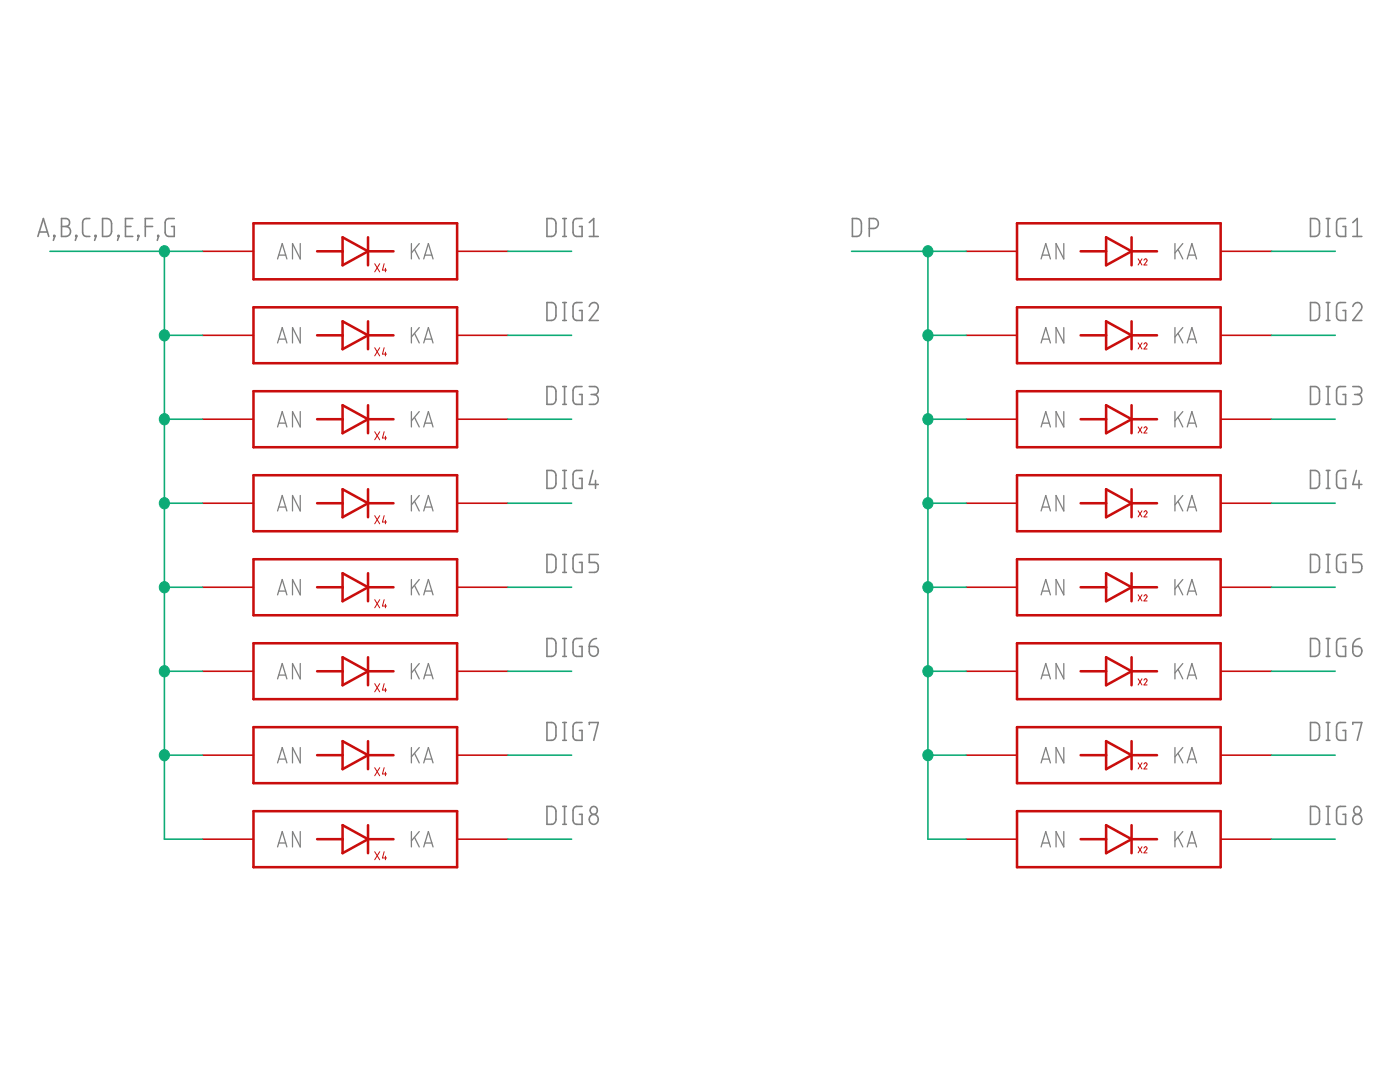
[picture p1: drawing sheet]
<svg xmlns="http://www.w3.org/2000/svg" width="279mm" height="216mm" viewBox="0 0 279 216" stroke-linecap="round" stroke-linejoin="round" font-family="sans-serif">
<g fill="none" stroke="#808080" stroke-width=".25">
<path d="M55.4 51.7l.9-3.1 1 3.1M55.6 50.9h1.4M59.9 48.6v3.1l-1.5-3.1v3.1M82.1 48.6v3.1M82.7 49.8l1 1.9M83.7 48.6l-1.6 1.9M84.6 51.7l.9-3.1 .9 3.1M84.8 50.9h1.4M207.8 51.7l.9-3.1 .9 3.1M208 50.9h1.4M212.3 48.6v3.1l-1.5-3.1v3.1M234.5 48.6v3.1"/>
<path d="M235.1 49.8l1 1.9M236.1 48.6l-1.6 1.9M236.9 51.7l1-3.1 .9 3.1M237.2 50.9h1.4M55.4 68.4l.9-3 1 3M55.6 67.7h1.4M59.9 65.4v3l-1.5-3v3M82.1 65.4v3M82.7 66.5l1 1.9M83.7 65.4l-1.6 1.8M84.6 68.4l.9-3 .9 3M84.8 67.7h1.4"/>
<path d="M207.8 68.4l.9-3 .9 3M208 67.7h1.4M212.3 65.4v3l-1.5-3v3M234.5 65.4v3M235.1 66.5l1 1.9M236.1 65.4l-1.6 1.8M236.9 68.4l1-3 .9 3M237.2 67.7h1.4M55.4 85.2l.9-3.1 1 3.1M55.6 84.4h1.4M59.9 82.1v3.1l-1.5-3.1v3.1M59.9 98.9v3.1l-1.5-3.1v3.1"/>
<path d="M82.1 82.1v3.1M82.1 98.9v3.1M82.7 83.3l1 1.9M83.7 98.9l-1.6 1.9M83.7 82.1l-1.6 1.9M84.6 85.2l.9-3.1 .9 3.1M84.8 84.4h1.4M207.8 85.2l.9-3.1 .9 3.1M208 84.4h1.4M212.3 82.1v3.1l-1.5-3.1v3.1M212.3 98.9v3.1l-1.5-3.1v3.1M234.5 82.1v3.1"/>
<path d="M234.5 98.9v3.1M235.1 83.3l1 1.9M236.1 82.1l-1.6 1.9M236.1 98.9l-1.6 1.9M236.9 85.2l1-3.1 .9 3.1M237.2 84.4h1.4M55.4 102l.9-3.1 1 3.1M55.4 118.7l.9-3.1 1 3.1M55.6 101.2h1.4M55.6 117.9h1.4M59.9 115.6v3.1l-1.5-3.1v3.1M82.1 115.6v3.1"/>
<path d="M82.7 100.1l1 1.9M82.7 116.8l1 1.9M83.7 115.6l-1.6 1.9M84.6 102l.9-3.1 .9 3.1M84.6 118.7l.9-3.1 .9 3.1M84.8 101.2h1.4M84.8 117.9h1.4M207.8 102l.9-3.1 .9 3.1M207.8 118.7l.9-3.1 .9 3.1M208 101.2h1.4M208 117.9h1.4M212.3 115.6v3.1l-1.5-3.1v3.1"/>
<path d="M234.5 115.6v3.1M235.1 100.1l1 1.9M235.1 116.8l1 1.9M236.1 115.6l-1.6 1.9M236.9 102l1-3.1 .9 3.1M236.9 118.7l1-3.1 .9 3.1M237.2 101.2h1.4M237.2 117.9h1.4M55.4 135.5l.9-3.1 1 3.1M55.6 134.7h1.4M59.9 132.4v3.1l-1.5-3.1v3.1M82.1 132.4v3.1"/>
<path d="M82.7 133.6l1 1.9M83.7 132.4l-1.6 1.9M84.6 135.5l.9-3.1 .9 3.1M84.8 134.7h1.4M207.8 135.5l.9-3.1 .9 3.1M208 134.7h1.4M212.3 132.4v3.1l-1.5-3.1v3.1M234.5 132.4v3.1M235.1 133.6l1 1.9M236.1 132.4l-1.6 1.9M236.9 135.5l1-3.1 .9 3.1M237.2 134.7h1.4"/>
<path d="M55.4 152.2l.9-3 1 3M55.6 151.5h1.4M59.9 149.2v3l-1.5-3v3M82.1 149.2v3M82.7 150.3l1 1.9M83.7 149.2l-1.6 1.8M84.6 152.2l.9-3 .9 3M84.8 151.5h1.4M207.8 152.2l.9-3 .9 3M208 151.5h1.4M212.3 149.2v3l-1.5-3v3M234.5 149.2v3"/>
<path d="M235.1 150.3l1 1.9M236.1 149.2l-1.6 1.8M236.9 152.2l1-3 .9 3M237.2 151.5h1.4M55.4 169l.9-3.1 1 3.1M55.6 168.2h1.4M59.9 165.9v3.1l-1.5-3.1v3.1M82.1 165.9v3.1M82.7 167.1l1 1.9M83.7 165.9l-1.6 1.9M84.6 169l.9-3.1 .9 3.1M84.8 168.2h1.4"/>
<path d="M207.8 169l.9-3.1 .9 3.1M208 168.2h1.4M212.3 165.9v3.1l-1.5-3.1v3.1M234.5 165.9v3.1M235.1 167.1l1 1.9M236.1 165.9l-1.6 1.9M236.9 169l1-3.1 .9 3.1M237.2 168.2h1.4"/>
</g>
<g fill="none" stroke="#808080" stroke-width=".32">
<path d="M7.6 47.2l1.1-3.6 1 3.6M7.8 46.3h1.7M10.7 47h.2v.2h-.2zM10.9 47.2l-.3 .8M12.3 43.6h.9a.8 .8 0 0 1 .7 .8 .8 .8 0 0 1-.7 .8 1 1 0 0 1 .9 1 1 1 0 0 1-.9 1h-.9zM12.3 45.2h.9M15.1 47h.2v.2h-.2zM15.3 47.2l-.3 .8M17.9 43.6h-.7a.75 .75 0 0 0-.7 .8v2.2a.7 .7 0 0 0 .7 .6h.7M19 47h.2v.2h-.2zM19.2 47.2l-.3 .8M20.5 43.6a1.55 1.55 0 0 1 1.5 .3l.3 .7v1.6l-.3 .7a1.55 1.55 0 0 1-1.5 .3z"/>
<path d="M23.6 47h.1v.2h-.1zM23.7 47.2l-.2 .8M25 45.2h1.1M26.5 43.6h-1.5v3.6h1.5M27.5 47h.2v.2h-.2zM27.7 47.2l-.3 .8M29 45.2h1.5M30.5 43.6h-1.5v3.6M31.5 47h.1v.2h-.1zM31.6 47.2l-.2 .8M34.8 43.6h-1.1a.75 .75 0 0 0-.7 .8v2.2a.7 .7 0 0 0 .7 .6h1.1v-2h-.6M109.2 43.6a1.57 1.57 0 0 1 1.5 .3l.3 .7-.1 1.8-.2 .5a1.57 1.57 0 0 1-1.5 .3z"/>
<path d="M112.3 47.2h.7M112.3 43.6h.7M112.7 43.6v3.6M116.2 43.6h-1.1a.75 .75 0 0 0-.7 .8v2.2a.7 .7 0 0 0 .7 .6h1.1v-2h-.6M117.6 47.2h1.8M117.6 44.4l.9-.8v3.6M170.1 43.6a1.55 1.55 0 0 1 1.5 .3l.3 .7v1.6l-.3 .7a1.55 1.55 0 0 1-1.5 .3zM173.5 45.6h.9a1 1 0 0 0 .9-1 1 1 0 0 0-.9-1h-.9v3.6M261.5 43.6a1.57 1.57 0 0 1 1.6 .3l.2 .7v1.8l-.2 .5a1.57 1.57 0 0 1-1.6 .3zM264.7 47.2h.7M264.7 43.6h.7M265 43.6v3.6"/>
<path d="M268.5 43.6h-1a.75 .75 0 0 0-.8 .8l.1 2.2a.7 .7 0 0 0 .7 .6h1v-2h-.5M270 47.2h1.8M270 44.4l.9-.8v3.6M109.2 60.4h1.1l.5 .5 .2 2-.3 .7a1.57 1.57 0 0 1-1.5 .3zM109.2 77.1l1.1 .1 .4 .2 .2 .5v2.1l-.2 .4-.4 .3h-1.1zM112.3 60.4h.7M112.3 63.9h.7M112.3 77.1h.7M112.7 60.4v3.5M112.7 77.1v3.6M116.2 60.4h-1.1a.74 .74 0 0 0-.7 .8v2.2l.5 .5h1.3v-1.9h-.6M116.2 77.1l-1.3 .1-.4 .2-.1 .5v2.2a.7 .7 0 0 0 .7 .6h1.1v-2h-.6"/>
<path d="M117.6 61.2a.92 .92 0 0 1 1.3-.8 .92 .92 0 0 1 .2 1.6l-1.5 1.9h1.8M117.6 77.1h1.1a.8 .8 0 0 1 .7 .8 .8 .8 0 0 1-.7 .8h-.7M118.5 78.7a.99 .99 0 0 1 .9 1 .99 .99 0 0 1-.9 1h-.9M261.5 60.4h1.2l.5 .5 .1 2-.2 .7a1.57 1.57 0 0 1-1.6 .3zM261.5 77.1l1.2 .1 .4 .2 .2 .5v2.1l-.2 .4-.4 .3h-1.2zM264.7 60.4h.7M264.7 63.9h.7M264.7 77.1h.7M265 60.4v3.5M265 77.1v3.6M268.5 60.4h-1a.74 .74 0 0 0-.8 .8l.1 2.2 .5 .5h1.2v-1.9h-.5M268.5 77.1l-1.2 .1-.4 .2-.2 .5 .1 2.2a.7 .7 0 0 0 .7 .6h1v-2h-.5"/>
<path d="M270 61.2a.92 .92 0 0 1 1.3-.8 .92 .92 0 0 1 .2 1.6l-1.5 1.9h1.8M270 77.1h1.1a.8 .8 0 0 1 .7 .8 .8 .8 0 0 1-.7 .8h-.8M270.9 78.7a.99 .99 0 0 1 .9 1 .99 .99 0 0 1-.9 1h-.9M109.2 93.9a1.57 1.57 0 0 1 1.5 .3l.3 .7-.2 2.1-.5 .4-1.1 .1zM112.3 80.7h.7M112.3 93.9h.7M112.3 97.5h.7M112.7 93.9v3.6M116.2 93.9h-1.1a.75 .75 0 0 0-.7 .8v2.2a.7 .7 0 0 0 .7 .6h1.1v-2h-.6M118.3 93.9l-.7 2.8h1.8M118.9 95.9v1.6M261.5 93.9a1.57 1.57 0 0 1 1.6 .3l.2 .7-.1 2.1-.5 .4-1.2 .1z"/>
<path d="M264.7 80.7h.7M264.7 93.9h.7M264.7 97.5h.7M265 93.9v3.6M268.5 93.9h-1a.75 .75 0 0 0-.8 .8l.1 2.2a.7 .7 0 0 0 .7 .6h1v-2h-.5M270.7 93.9l-.7 2.8h1.8M271.2 95.9v1.6M109.2 110.6a1.57 1.57 0 0 1 1.5 .3l.3 .7-.1 1.9-.2 .4a1.57 1.57 0 0 1-1.5 .3zM112.3 110.6h.7M112.3 114.2h.7M112.7 110.6v3.6M116.2 110.6h-1.1a.75 .75 0 0 0-.7 .8v2.3a.7 .7 0 0 0 .7 .5h1.1v-2h-.6"/>
<path d="M119.4 110.6h-1.8v1.6h1.1a1.04 1.04 0 0 1 .7 1 1.04 1.04 0 0 1-.7 1h-1.1M261.5 110.6a1.57 1.57 0 0 1 1.6 .3l.2 .7v1.9l-.2 .4a1.57 1.57 0 0 1-1.6 .3zM264.7 110.6h.7M264.7 114.2h.7M265 110.6v3.6M268.5 110.6h-1a.75 .75 0 0 0-.8 .8l.1 2.3a.7 .7 0 0 0 .7 .5h1v-2h-.5M271.8 110.6h-1.8v1.6h1.1a1.04 1.04 0 0 1 .7 1 1.04 1.04 0 0 1-.7 1h-1.1M109.2 127.4h1.1l.5 .5 .2 2.1-.3 .7a1.57 1.57 0 0 1-1.5 .3zM112.3 127.4h.7M112.3 131h.7M112.7 127.4v3.6M116.2 127.4h-1.1a.74 .74 0 0 0-.7 .8v2.2a.7 .7 0 0 0 .7 .6h1.1v-2h-.6"/>
<path d="M117.6 129h1.1a.95 .95 0 0 1 .5 1.5 .95 .95 0 0 1-1.6-.2zM119 127.4a1.47 1.47 0 0 0-1.4 1.6M261.5 127.4h1.2l.5 .5 .1 2.1-.2 .7a1.57 1.57 0 0 1-1.6 .3zM264.7 127.4h.7M264.7 131h.7M265 127.4v3.6M268.5 127.4h-1a.74 .74 0 0 0-.8 .8l.1 2.2a.7 .7 0 0 0 .7 .6h1v-2h-.5M270 129h1.1a.95 .95 0 0 1 .5 1.5 .95 .95 0 0 1-1.6-.2zM271.4 127.4a1.47 1.47 0 0 0-1.4 1.6M109.2 144.2h1.1l.4 .2 .2 .5v2.1l-.2 .4-.4 .3h-1.1zM112.3 144.2h.7M112.3 147.7h.7"/>
<path d="M112.7 144.2v3.5M116.2 144.2h-1.3l-.5 .5v2.2l.1 .5 .4 .3h1.3v-1.9h-.6M117.6 144.5v-.3h1.8l-.9 3.5M261.5 144.2h1.2l.4 .2 .2 .5v2.1l-.2 .4-.4 .3h-1.2zM264.7 144.2h.7M264.7 147.7h.7M265 144.2v3.5M268.5 144.2h-1.2l-.5 .5-.1 2.2 .2 .5 .4 .3h1.2v-1.9h-.5M270 144.5v-.3h1.8l-.9 3.5M109.2 160.9a1.57 1.57 0 0 1 1.5 .3l.3 .7-.2 2.1-.5 .5h-1.1zM112.3 160.9h.7M112.3 164.5h.7"/>
<path d="M112.7 160.9v3.6M116.2 160.9h-1.1a.75 .75 0 0 0-.7 .8v2.2a.7 .7 0 0 0 .7 .6h1.1v-2h-.6M261.5 160.9a1.57 1.57 0 0 1 1.6 .3l.2 .7-.1 2.1-.5 .5h-1.2zM264.7 160.9h.7M264.7 164.5h.7M265 160.9v3.6M268.5 160.9h-1a.75 .75 0 0 0-.8 .8l.1 2.2a.7 .7 0 0 0 .7 .6h1v-2h-.5"/>
<circle cx="118.5" cy="161.7" r=".76"/>
<circle cx="118.5" cy="163.5" r=".95"/>
<circle cx="270.8" cy="163.5" r=".95"/>
<circle cx="270.8" cy="161.7" r=".77"/>
</g>
<g fill="none" stroke="#c90d0c" stroke-width=".51">
<path d="M50.6 44.6h40.6v11.1h-40.6zM63.3 50.1h5.1M68.4 47.3l5 2.8-5 2.8zM73.4 47.3v5.6M73.4 50.1h5.1M203 44.6h40.6v11.1h-40.6zM215.7 50.1h5M220.7 47.3l5.1 2.8-5.1 2.8zM225.8 50.1h5.1M225.8 47.3v5.6M50.6 61.3h40.6v11.2h-40.6zM50.6 78.1h40.6v11.1h-40.6z"/>
<path d="M63.3 66.9h5.1M68.4 64.1l5 2.8-5 2.8zM73.4 64.1v5.6M73.4 66.9h5.1M203 61.3h40.6v11.2h-40.6zM203 78.1h40.6v11.1h-40.6zM215.7 66.9h5M220.7 64.1l5.1 2.8-5.1 2.8zM225.8 64.1v5.6M225.8 66.9h5.1M50.6 94.8h40.6v11.2h-40.6zM63.3 83.7h5.1"/>
<path d="M68.4 80.9l5 2.8-5 2.7zM68.4 97.6l5 2.8-5 2.8zM73.4 80.9v5.5M73.4 97.6v5.6M73.4 83.7h5.1M203 94.8h40.6v11.2h-40.6zM215.7 83.7h5M220.7 80.9l5.1 2.8-5.1 2.7zM220.7 97.6l5.1 2.8-5.1 2.8zM225.8 80.9v5.5M225.8 97.6v5.6M225.8 83.7h5.1"/>
<path d="M50.6 111.6h40.6v11.2h-40.6zM63.3 100.4h5.1M63.3 117.2h5.1M68.4 114.4l5 2.8-5 2.8zM73.4 114.4v5.6M73.4 100.4h5.1M73.4 117.2h5.1M203 111.6h40.6v11.2h-40.6zM215.7 100.4h5M215.7 117.2h5M220.7 114.4l5.1 2.8-5.1 2.8zM225.8 114.4v5.6"/>
<path d="M225.8 100.4h5.1M225.8 117.2h5.1M50.6 128.4h40.6v11.1h-40.6zM63.3 133.9h5.1M68.4 131.1l5 2.8-5 2.8zM73.4 131.1v5.6M73.4 133.9h5.1M203 128.4h40.6v11.1h-40.6zM215.7 133.9h5M220.7 131.1l5.1 2.8-5.1 2.8zM225.8 131.1v5.6M225.8 133.9h5.1"/>
<path d="M50.6 145.1h40.6v11.2h-40.6zM63.3 150.7h5.1M68.4 147.9l5 2.8-5 2.8zM73.4 147.9v5.6M73.4 150.7h5.1M203 145.1h40.6v11.2h-40.6zM215.7 150.7h5M220.7 147.9l5.1 2.8-5.1 2.8zM225.8 147.9v5.6M225.8 150.7h5.1M50.6 161.9h40.6v11.1h-40.6zM63.3 167.4h5.1"/>
<path d="M68.4 164.7l5 2.7-5 2.8zM73.4 167.4h5.1M73.4 164.7v5.5M203 161.9h40.6v11.1h-40.6zM215.7 167.4h5M220.7 164.7l5.1 2.7-5.1 2.8zM225.8 167.4h5.1M225.8 164.7v5.5"/>
</g>
<g fill="none" stroke="#c90d0c" stroke-width=".2">
<path d="M74.8 52.6l1 1.7M75.8 52.6l-1 1.7M76.7 52.6l-.4 1.3h.9M76.9 53.5v.8M227.1 51.6l.8 1.3M227.9 51.6l-.8 1.3M228.3 51.9a.32 .32 0 0 1 .5-.2 .32 .32 0 0 1 0 .5l-.5 .7h.6M74.8 69.4l1 1.6M75.8 69.4l-1 1.6M76.7 69.4l-.4 1.3h.9M76.9 70.3v.7M227.1 68.4l.8 1.2"/>
<path d="M227.9 68.4l-.8 1.2M228.3 68.7a.32 .32 0 0 1 .5-.3 .32 .32 0 0 1 0 .6l-.5 .6h.6M74.8 86.1l1 1.7M75.8 86.1l-1 1.7M76.7 86.1l-.4 1.3h.9M76.9 87v.8M227.1 85.2l.8 1.2M227.9 85.2l-.8 1.2M228.3 85.4a.31 .31 0 0 1 .5-.2 .31 .31 0 0 1 0 .5l-.5 .7h.6M74.8 102.9l1 1.6M74.8 119.7l1 1.6M75.8 102.9l-1 1.6"/>
<path d="M75.8 119.7l-1 1.6M76.7 102.9l-.4 1.3h.9M76.7 119.7l-.4 1.2h.9M76.9 103.8v.7M227.1 101.9l.8 1.2M227.1 118.7l.8 1.2M227.9 101.9l-.8 1.2M227.9 118.7l-.8 1.2M228.3 102.2a.32 .32 0 0 1 .5-.3 .32 .32 0 0 1 0 .6l-.5 .6h.6M228.3 119a.32 .32 0 0 1 .5-.3 .32 .32 0 0 1 0 .5l-.5 .7h.6M74.8 136.4l1 1.6M75.8 136.4l-1 1.6"/>
<path d="M76.7 136.4l-.4 1.3h.9M76.9 120.6v.7M76.9 137.3v.7M227.1 135.4l.8 1.3M227.9 135.4l-.8 1.3M228.3 135.7a.32 .32 0 0 1 .5-.2 .32 .32 0 0 1 0 .5l-.5 .7h.6M74.8 153.2l1 1.6M75.8 153.2l-1 1.6M76.7 153.2l-.4 1.2h.9M76.9 154.1v.7M227.1 152.2l.8 1.2M227.9 152.2l-.8 1.2"/>
<path d="M228.3 152.5a.31 .31 0 0 1 .5-.3 .31 .31 0 0 1 0 .5l-.5 .7h.6M74.8 169.9l1 1.7M75.8 169.9l-1 1.7M76.7 169.9l-.4 1.3h.9M76.9 170.8v.8M227.1 169l.8 1.2M227.9 169l-.8 1.2M228.3 169.2a.32 .32 0 0 1 .5-.2 .32 .32 0 0 1 0 .5l-.5 .7h.6"/>
</g>
<g fill="none" stroke="#c90d0c" stroke-width=".32">
<path d="M40.4 50.1h10.2M91.2 50.1h10.2M192.8 50.1h10.2M243.6 50.1h10.2M40.4 66.9h10.2M91.2 66.9h10.2M192.8 66.9h10.2M243.6 66.9h10.2M40.4 83.7h10.2M91.2 83.7h10.2M192.8 83.7h10.2M243.6 83.7h10.2"/>
<path d="M40.4 100.4h10.2M40.4 117.2h10.2M91.2 100.4h10.2M91.2 117.2h10.2M192.8 100.4h10.2M192.8 117.2h10.2M243.6 100.4h10.2M243.6 117.2h10.2M40.4 133.9h10.2M91.2 133.9h10.2M192.8 133.9h10.2M243.6 133.9h10.2"/>
<path d="M40.4 150.7h10.2M91.2 150.7h10.2M192.8 150.7h10.2M243.6 150.7h10.2M40.4 167.4h10.2M91.2 167.4h10.2M192.8 167.4h10.2M243.6 167.4h10.2"/>
</g>
<g fill="none" stroke="#0dab76" stroke-width=".32">
<path d="M9.9 50.1h30.5M32.8 50.1v117.3h7.6M101.4 50.1h12.7M169.9 50.1h22.9M185.2 50.1v117.3h7.6M253.8 50.1h12.7M32.8 66.9h7.6M101.4 66.9h12.7M185.2 66.9h7.6M253.8 66.9h12.7M32.8 83.7h7.6M101.4 83.7h12.7"/>
<path d="M185.2 83.7h7.6M253.8 83.7h12.7M32.8 100.4h7.6M32.8 117.2h7.6M101.4 100.4h12.7M101.4 117.2h12.7M185.2 100.4h7.6M185.2 117.2h7.6M253.8 100.4h12.7M253.8 117.2h12.7M32.8 133.9h7.6M101.4 133.9h12.7"/>
<path d="M185.2 133.9h7.6M253.8 133.9h12.7M32.8 150.7h7.6M101.4 150.7h12.7M185.2 150.7h7.6M253.8 150.7h12.7M101.4 167.4h12.7M253.8 167.4h12.7"/>
</g>
<g fill="#0dab76" stroke="#0dab76" stroke-width=".2">
<path d="M32.2 49.2a1.06 1.06 0 0 1 1.6 .9 1.06 1.06 0 0 1-1.6 .9 1.19 1.19 0 0 1 0-1.8z" fill-rule="evenodd"/>
<path d="M32.2 66a1.06 1.06 0 0 1 1.6 .9 1.06 1.06 0 0 1-1.6 .9 1.19 1.19 0 0 1 0-1.8z" fill-rule="evenodd"/>
<path d="M32.2 82.7a1.06 1.06 0 0 1 1.6 1 1.06 1.06 0 0 1-1.6 .9 1.19 1.19 0 0 1 0-1.9z" fill-rule="evenodd"/>
<path d="M32.2 99.5a1.06 1.06 0 0 1 1.6 .9 1.06 1.06 0 0 1-1.6 .9 1.19 1.19 0 0 1 0-1.8z" fill-rule="evenodd"/>
<path d="M32.2 116.3a1.06 1.06 0 0 1 1.6 .9 1.06 1.06 0 0 1-1.6 .9 1.19 1.19 0 0 1 0-1.8z" fill-rule="evenodd"/>
<path d="M32.2 133a1.06 1.06 0 0 1 1.6 .9 1.06 1.06 0 0 1-1.6 .9 1.19 1.19 0 0 1 0-1.8z" fill-rule="evenodd"/>
<path d="M32.2 149.8a1.06 1.06 0 0 1 1.6 .9 1.06 1.06 0 0 1-1.6 .9 1.19 1.19 0 0 1 0-1.8z" fill-rule="evenodd"/>
<path d="M184.6 49.2a1.06 1.06 0 0 1 1.6 .9 1.06 1.06 0 0 1-1.6 .9 1.19 1.19 0 0 1 0-1.8z" fill-rule="evenodd"/>
<path d="M184.6 66a1.06 1.06 0 0 1 1.6 .9 1.06 1.06 0 0 1-1.6 .9 1.19 1.19 0 0 1 0-1.8z" fill-rule="evenodd"/>
<path d="M184.6 82.7a1.06 1.06 0 0 1 1.6 1 1.06 1.06 0 0 1-1.6 .9 1.19 1.19 0 0 1 0-1.9z" fill-rule="evenodd"/>
<path d="M184.6 99.5a1.06 1.06 0 0 1 1.6 .9 1.06 1.06 0 0 1-1.6 .9 1.19 1.19 0 0 1 0-1.8z" fill-rule="evenodd"/>
<path d="M184.6 116.3a1.06 1.06 0 0 1 1.6 .9 1.06 1.06 0 0 1-1.6 .9 1.19 1.19 0 0 1 0-1.8z" fill-rule="evenodd"/>
<path d="M184.6 133a1.06 1.06 0 0 1 1.6 .9 1.06 1.06 0 0 1-1.6 .9 1.19 1.19 0 0 1 0-1.8z" fill-rule="evenodd"/>
<path d="M184.6 149.8a1.06 1.06 0 0 1 1.6 .9 1.06 1.06 0 0 1-1.6 .9 1.19 1.19 0 0 1 0-1.8z" fill-rule="evenodd"/>
</g>
</svg>
